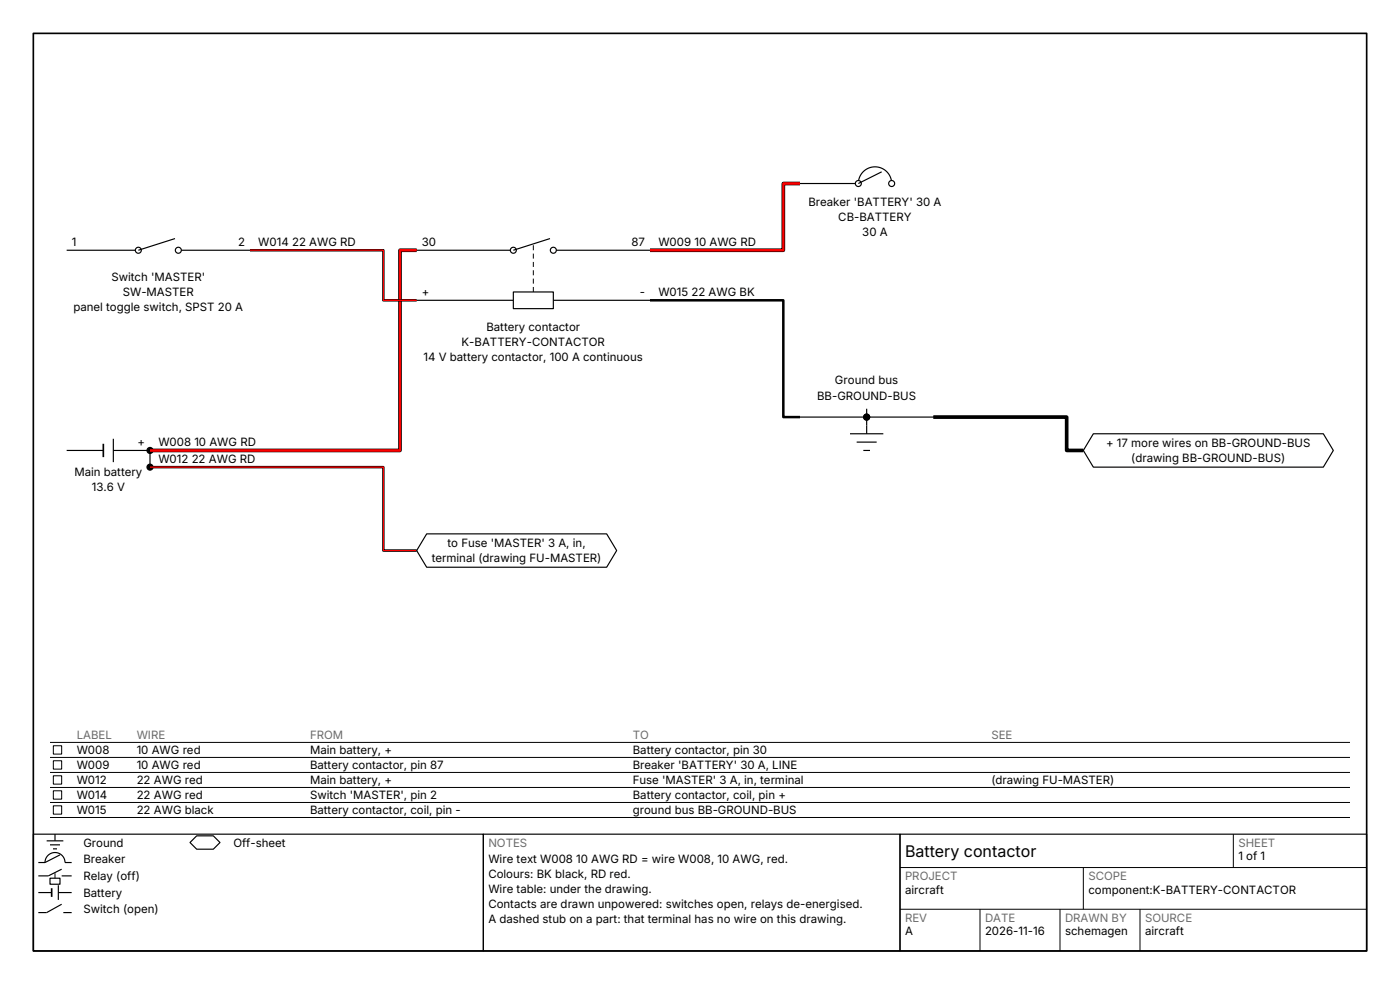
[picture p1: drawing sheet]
<svg xmlns="http://www.w3.org/2000/svg" width="420mm" height="297mm" viewBox="0 0 420 297" stroke-linecap="round" stroke-linejoin="round" font-family="sans-serif">
<defs><g id="words">
<text font-size="4.8" x="271.5" y="256.7">Battery contactor</text>
<g font-size="3.4">
<text x="242.5" y="61.7">Breaker 'BATTERY' 30 A</text>
<text x="251.5" y="66.2">CB-BATTERY</text>
<text x="258.7" y="70.7">30 A</text>
<text x="21.5" y="73.7">1</text>
<text x="71.4" y="73.7">2</text>
<text x="77.5" y="73.7">W014 22 AWG RD</text>
<text x="126.5" y="73.7">30</text>
<text x="189.4" y="73.7">87</text>
<text x="197.5" y="73.7">W009 10 AWG RD</text>
<text x="33.4" y="84.2">Switch 'MASTER'</text>
<text x="36.8" y="88.7">SW-MASTER</text>
<text x="126.5" y="88.7">+</text>
<text x="191.9" y="88.7">-</text>
<text x="197.5" y="88.7">W015 22 AWG BK</text>
<text x="22" y="93.2">panel toggle switch, SPST 20 A</text>
<text x="145.9" y="99.2">Battery contactor</text>
<text x="138.5" y="103.7">K-BATTERY-CONTACTOR</text>
<text x="127" y="108.2">14 V battery contactor, 100 A continuous</text>
<text x="245.2" y="120">BB-GROUND-BUS</text>
<text x="250.5" y="115">Ground bus</text>
<text x="41.2" y="133.7">+</text>
<text x="47.5" y="133.7">W008 10 AWG RD</text>
<text x="331.8" y="134">+ 17 more wires on BB-GROUND-BUS</text>
<text x="22.3" y="142.7">Main battery</text>
<text x="47.5" y="138.7">W012 22 AWG RD</text>
<text x="339.4" y="138.5">(drawing BB-GROUND-BUS)</text>
<text x="27.5" y="147.2">13.6 V</text>
<text x="134.3" y="164">to Fuse 'MASTER' 3 A, in,</text>
<text x="129.5" y="168.5">terminal (drawing FU-MASTER)</text>
<text x="23" y="226">W008</text>
<text x="41" y="226">10 AWG red</text>
<text x="93" y="226">Main battery, +</text>
<text x="189.8" y="226">Battery contactor, pin 30</text>
<text x="23" y="230.5">W009</text>
<text x="41" y="230.5">10 AWG red</text>
<text x="93" y="230.5">Battery contactor, pin 87</text>
<text x="189.8" y="230.5">Breaker 'BATTERY' 30 A, LINE</text>
<text x="23" y="235">W012</text>
<text x="23" y="239.5">W014</text>
<text x="41" y="235">22 AWG red</text>
<text x="41" y="239.5">22 AWG red</text>
<text x="93" y="235">Main battery, +</text>
<text x="93" y="239.5">Switch 'MASTER', pin 2</text>
<text x="189.8" y="235">Fuse 'MASTER' 3 A, in, terminal</text>
<text x="189.8" y="239.5">Battery contactor, coil, pin +</text>
<text x="297.4" y="235">(drawing FU-MASTER)</text>
<text x="23" y="244">W015</text>
<text x="41" y="244">22 AWG black</text>
<text x="93" y="244">Battery contactor, coil, pin -</text>
<text x="189.8" y="244">ground bus BB-GROUND-BUS</text>
<text x="25" y="253.7">Ground</text>
<text x="70" y="253.7">Off-sheet</text>
<text x="371.5" y="257.8">1 of 1</text>
<text x="25" y="258.7">Breaker</text>
<text x="25" y="263.7">Relay (off)</text>
<text x="146.5" y="258.7">Wire text W008 10 AWG RD = wire W008, 10 AWG, red.</text>
<text x="146.5" y="263.2">Colours: BK black, RD red.</text>
<text x="25" y="268.7">Battery</text>
<text x="146.5" y="267.7">Wire table: under the drawing.</text>
<text x="271.5" y="267.8">aircraft</text>
<text x="326.5" y="267.8">component:K-BATTERY-CONTACTOR</text>
<text x="25" y="273.7">Switch (open)</text>
<text x="146.5" y="272.2">Contacts are drawn unpowered: switches open, relays de-energised.</text>
<text x="146.5" y="276.7">A dashed stub on a part: that terminal has no wire on this drawing.</text>
<text x="271.5" y="280.3">A</text>
<text x="295.5" y="280.3">2026-11-16</text>
<text x="319.5" y="280.3">schemagen</text>
<text x="343.5" y="280.3">aircraft</text>
</g>
<g font-size="3.4" fill="#6b6b6b">
<text x="23" y="221.5">LABEL</text>
<text x="41" y="221.5">WIRE</text>
<text x="93" y="221.5">FROM</text>
<text x="189.8" y="221.5">TO</text>
<text x="297.4" y="221.5">SEE</text>
<text x="146.5" y="253.7">NOTES</text>
<text x="371.5" y="253.7">SHEET</text>
<text x="271.5" y="263.7">PROJECT</text>
<text x="326.5" y="263.7">SCOPE</text>
<text x="271.5" y="276.2">REV</text>
<text x="295.5" y="276.2">DATE</text>
<text x="319.5" y="276.2">DRAWN BY</text>
<text x="343.5" y="276.2">SOURCE</text>
</g>
</g></defs>
<path d="M10 10h400v275h-400zM15.5 266.2v2.6" fill="none" stroke="#000" stroke-width=".5"/>
<g fill="none" stroke="#000" stroke-width=".35">
<path d="M240 55h17.5a5 5 0 0 1 5-5 5 5 0 0 1 5 5M240 125h40M255 130h10M257 132.5h6M259 135h2M260 122.5v7.5M10 250h135v35h-135zM11.5 258.5h2M13.5 258.5a3 3 0 0 1 3-3 3 3 0 0 1 3 3h2M14 252h5M15 253.2h3M15.9 254.4h1.2"/>
<path d="M16.5 250v2M18 256.2l-4.5 2.3M59 250.5h5l2 2-2 2h-5l-2-2zM145 250h125v35h-125zM270 250h140v35h-140zM11.5 267.5h4M15 263.2h3v1.8h-3zM17.5 267.5h4M17.5 265.3v4.4M18.5 260.5l-4 2h-3M18.5 262.5h3M18.5 271l-4.5 2.5h-2.5"/>
<path d="M19 273.5h2.5"/>
</g>
<g fill="none" stroke="#000" stroke-width=".3">
<path d="M15 222.5h390M15 227h390M15 231.5h390M15 236h390M16 223.5h2.5v2.5h-2.5zM16 228h2.5v2.5h-2.5zM16 232.5h2.5v2.5h-2.5zM16 237h2.5v2.5h-2.5zM15 240.5h390M15 245h390M16 241.5h2.5v2.5h-2.5zM270 260h140"/>
<path d="M325 260v12.5M370 250v10M270 272.5h140M294 272.5v12.5M318 272.5v12.5M342 272.5v12.5"/>
</g>
<path d="M16.5 263.2v-1.8" fill="none" stroke="#000" stroke-width=".3" stroke-dasharray="1.5 1" stroke-linecap="butt"/>
<circle cx="260" cy="125" r=".9" fill="#000" stroke="#000" stroke-width=".35"/>
<g fill="#fff" stroke="#000" stroke-width=".35">
<circle cx="257.5" cy="55" r=".9"/>
<circle cx="267.5" cy="55" r=".9"/>
</g>
<path d="M264.5 51.5l-7 3.5M125 75h29M166 75h29" fill="none" stroke="#000" stroke-width=".35"/>
<g fill="#fff" stroke="#000" stroke-width=".35">
<circle cx="154" cy="75" r=".9"/>
<circle cx="166" cy="75" r=".9"/>
</g>
<path d="M165 71.5l-11 3.5M125 90h29M166 90h29" fill="none" stroke="#000" stroke-width=".35"/>
<path d="M154 87.5h12v5h-12z" fill-rule="evenodd" fill="#fff" stroke="#000" stroke-width=".35"/>
<path d="M160 87.5v-14.4" fill="none" stroke="#000" stroke-width=".3" stroke-dasharray="1.5 1" stroke-linecap="butt"/>
<path d="M20 75h21.5M53.5 75h21.5M20 135h11M34 135h11v5M34 131.5v7" fill="none" stroke="#000" stroke-width=".35"/>
<path d="M31 133v4" fill="none" stroke="#000" stroke-width=".5"/>
<g fill="#000" stroke="#000" stroke-width=".35">
<circle cx="45" cy="135" r=".9"/>
<circle cx="45" cy="140" r=".9"/>
</g>
<g fill="#fff" stroke="#000" stroke-width=".35">
<circle cx="41.5" cy="75" r=".9"/>
<circle cx="53.5" cy="75" r=".9"/>
</g>
<path d="M52.5 71.5l-11 3.5M195 90h40v35h5" fill="none" stroke="#000" stroke-width=".35"/>
<path d="M240 55h-5v20h-40M125 75h-5v60h-75M280 125h40v10h5" fill="none" stroke="#000" stroke-width="1.1" stroke-linecap="butt"/>
<path d="M240 55h-5v20h-40M125 75h-5v60h-75" fill="none" stroke="#f00" stroke-width=".7" stroke-linecap="butt"/>
<path d="M75 75h40v15h10M195 90h40v35h5M45 140h70v25h10" fill="none" stroke="#000" stroke-width=".75" stroke-linecap="butt"/>
<path d="M75 75h40v15h10M45 140h70v25h10" fill="none" stroke="#f00" stroke-width=".35"/>
<path d="M280 125h40v10h5" fill="none" stroke="#000" stroke-width=".7" stroke-linecap="butt"/>
<g fill="#fff" stroke="#000" stroke-width=".35">
<path d="M328 130h69l3 5-3 5h-69l-3-5z" fill-rule="evenodd"/>
<path d="M128 160h54l3 5-3 5h-54l-3-5z" fill-rule="evenodd"/>
</g>
<use href="#words"/>
</svg>
